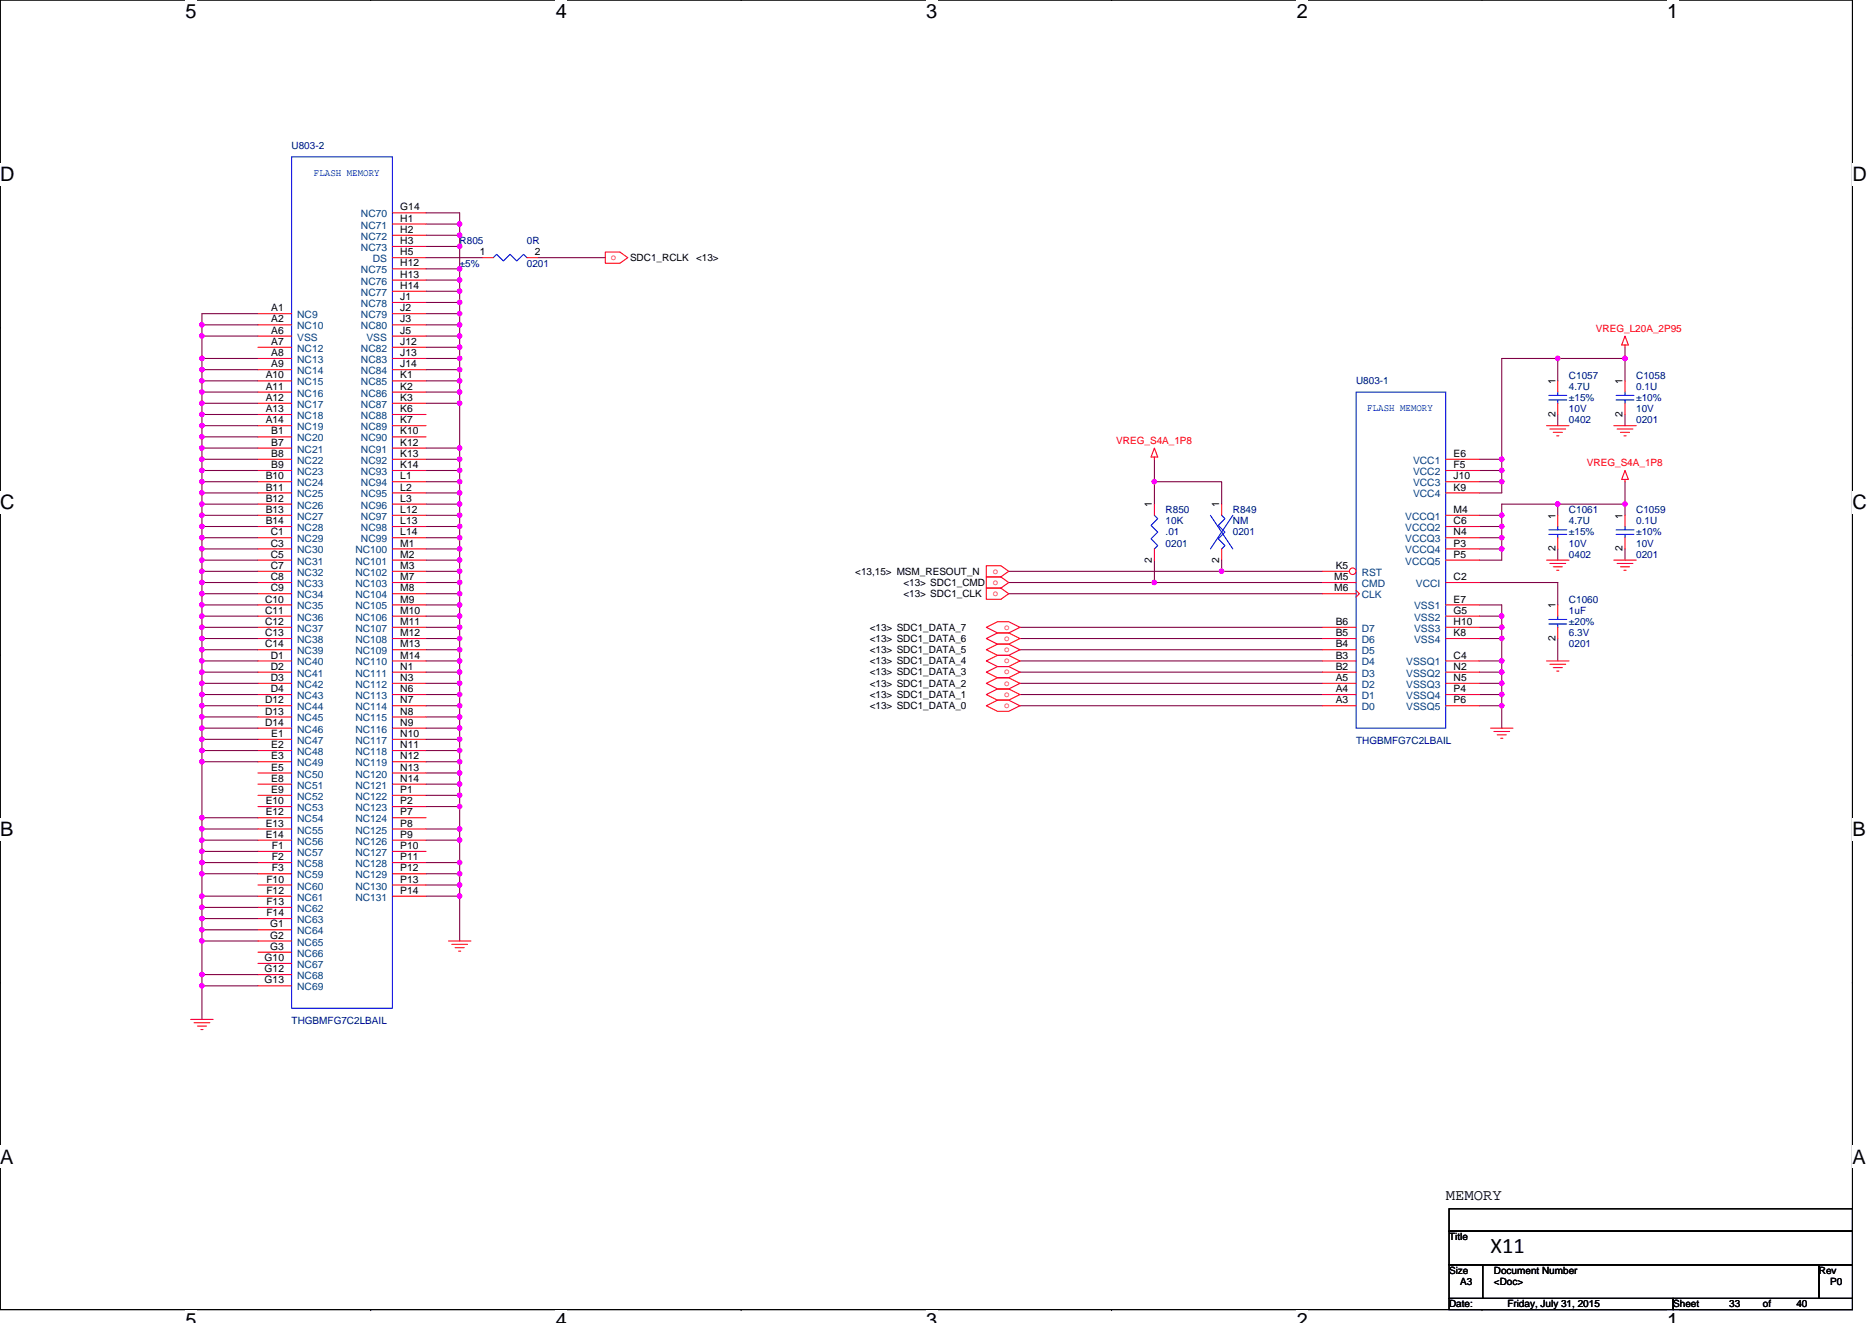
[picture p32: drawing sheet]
<svg xmlns="http://www.w3.org/2000/svg" width="297mm" height="210mm" viewBox="0 0 297 210" stroke-linecap="round" stroke-linejoin="round" font-family="sans-serif">
<defs><g id="words">
<text font-size="3.5" x="236.5" y="198.9">X11</text>
<g font-size="3.2">
<text x="29.4" y="2.8">5</text>
<text x="88.2" y="2.8">4</text>
<text x="147" y="2.8">3</text>
<text x="205.8" y="2.8">2</text>
<text x="264.5" y="2.8">1</text>
<text x="0" y="28.8">D</text>
<text x="293.9" y="28.8">D</text>
<text x="0" y="80.8">C</text>
<text x="293.9" y="80.8">C</text>
<text x="0" y="132.7">B</text>
<text x="293.9" y="132.7">B</text>
<text x="0" y="184.7">A</text>
<text x="293.9" y="184.7">A</text>
<text x="29.4" y="210.7">5</text>
<text x="88.2" y="210.7">4</text>
<text x="147" y="210.7">3</text>
<text x="205.8" y="210.7">2</text>
<text x="264.5" y="210.7">1</text>
</g>
<text font-size="2.5" x="229.4" y="190.4">MEMORY</text>
<g font-size="1.6" fill="#000080">
<text x="46.3" y="23.6">U803-2</text>
<text x="72.9" y="38.8">R805</text>
<text x="83.6" y="38.8">0R</text>
<text x="72.9" y="42.3">±5%</text>
<text x="83.6" y="42.3">0201</text>
<text x="215.2" y="61">U803-1</text>
<text x="249" y="60.1">C1057</text>
<text x="249" y="61.9">4.7U</text>
<text x="249" y="65.4">10V</text>
<text x="249" y="63.6">±15%</text>
<text x="259.6" y="60.1">C1058</text>
<text x="259.6" y="61.9">0.1U</text>
<text x="259.6" y="65.4">10V</text>
<text x="259.6" y="63.6">±10%</text>
<text x="249" y="67.2">0402</text>
<text x="259.6" y="67.2">0201</text>
<text x="185" y="81.4">R850</text>
<text x="185" y="83.2">10K</text>
<text x="195.6" y="81.4">R849</text>
<text x="195.6" y="83.2">NM</text>
<text x="249" y="81.4">C1061</text>
<text x="249" y="83.2">4.7U</text>
<text x="259.6" y="81.4">C1059</text>
<text x="259.6" y="83.2">0.1U</text>
<text x="185" y="85">.01</text>
<text x="185" y="86.8">0201</text>
<text x="195.6" y="85">0201</text>
<text x="249" y="88.5">0402</text>
<text x="249" y="86.8">10V</text>
<text x="249" y="85">±15%</text>
<text x="259.6" y="88.5">0201</text>
<text x="259.6" y="86.8">10V</text>
<text x="259.6" y="85">±10%</text>
<text x="249" y="95.7">C1060</text>
<text x="249" y="97.4">1uF</text>
<text x="249" y="101">6.3V</text>
<text x="249" y="99.2">±20%</text>
<text x="249" y="102.8">0201</text>
<text x="215.2" y="118">THGBMFG7C2LBAIL</text>
<text x="46.3" y="162.5">THGBMFG7C2LBAIL</text>
</g>
<g font-size="1.6" fill="#00f">
<text x="49.8" y="27.9">FLASH MEMORY</text>
<text x="217" y="65.3">FLASH MEMORY</text>
</g>
<g font-size="1.6" fill="#004080">
<text x="57.3" y="34.5">NC70</text>
<text x="57.3" y="36.3">NC71</text>
<text x="57.3" y="38.1">NC72</text>
<text x="57.3" y="39.8">NC73</text>
<text x="59.1" y="41.6">DS</text>
<text x="57.3" y="43.4">NC75</text>
<text x="57.3" y="45.2">NC76</text>
<text x="57.3" y="46.9">NC77</text>
<text x="47.2" y="50.5">NC9</text>
<text x="47.2" y="52.3">NC10</text>
<text x="57.3" y="48.7">NC78</text>
<text x="57.3" y="50.5">NC79</text>
<text x="57.3" y="52.3">NC80</text>
<text x="47.2" y="54.1">VSS</text>
<text x="47.2" y="55.8">NC12</text>
<text x="47.2" y="57.6">NC13</text>
<text x="47.2" y="59.4">NC14</text>
<text x="57.3" y="55.8">NC82</text>
<text x="57.3" y="57.6">NC83</text>
<text x="57.3" y="59.4">NC84</text>
<text x="58.1" y="54.1">VSS</text>
<text x="47.2" y="61.2">NC15</text>
<text x="47.2" y="62.9">NC16</text>
<text x="47.2" y="64.7">NC17</text>
<text x="57.3" y="61.2">NC85</text>
<text x="57.3" y="62.9">NC86</text>
<text x="57.3" y="64.7">NC87</text>
<text x="47.2" y="66.5">NC18</text>
<text x="47.2" y="68.3">NC19</text>
<text x="47.2" y="70.1">NC20</text>
<text x="47.2" y="71.8">NC21</text>
<text x="57.3" y="66.5">NC88</text>
<text x="57.3" y="68.3">NC89</text>
<text x="57.3" y="70.1">NC90</text>
<text x="57.3" y="71.8">NC91</text>
<text x="47.2" y="73.6">NC22</text>
<text x="47.2" y="75.4">NC23</text>
<text x="47.2" y="77.2">NC24</text>
<text x="57.3" y="73.6">NC92</text>
<text x="57.3" y="75.4">NC93</text>
<text x="57.3" y="77.2">NC94</text>
<text x="224.2" y="73.6">VCC1</text>
<text x="224.2" y="75.4">VCC2</text>
<text x="224.2" y="77.2">VCC3</text>
<text x="47.2" y="79">NC25</text>
<text x="47.2" y="80.7">NC26</text>
<text x="47.2" y="82.5">NC27</text>
<text x="57.3" y="79">NC95</text>
<text x="57.3" y="80.7">NC96</text>
<text x="57.3" y="82.5">NC97</text>
<text x="223" y="82.5">VCCQ1</text>
<text x="224.2" y="79">VCC4</text>
<text x="47.2" y="84.3">NC28</text>
<text x="47.2" y="86.1">NC29</text>
<text x="47.2" y="87.8">NC30</text>
<text x="47.2" y="89.6">NC31</text>
<text x="56.4" y="87.8">NC100</text>
<text x="56.4" y="89.6">NC101</text>
<text x="57.3" y="84.3">NC98</text>
<text x="57.3" y="86.1">NC99</text>
<text x="223" y="84.3">VCCQ2</text>
<text x="223" y="86.1">VCCQ3</text>
<text x="223" y="87.8">VCCQ4</text>
<text x="223" y="89.6">VCCQ5</text>
<text x="47.2" y="91.4">NC32</text>
<text x="47.2" y="93.2">NC33</text>
<text x="47.2" y="95">NC34</text>
<text x="56.4" y="91.4">NC102</text>
<text x="56.4" y="93.2">NC103</text>
<text x="56.4" y="95">NC104</text>
<text x="216.1" y="91.4">RST</text>
<text x="216.1" y="93.2">CMD</text>
<text x="216.1" y="95">CLK</text>
<text x="224.7" y="93.2">VCCI</text>
<text x="47.2" y="96.7">NC35</text>
<text x="47.2" y="98.5">NC36</text>
<text x="47.2" y="100.3">NC37</text>
<text x="56.4" y="96.7">NC105</text>
<text x="56.4" y="98.5">NC106</text>
<text x="56.4" y="100.3">NC107</text>
<text x="216.1" y="100.3">D7</text>
<text x="224.4" y="96.7">VSS1</text>
<text x="224.4" y="98.5">VSS2</text>
<text x="224.4" y="100.3">VSS3</text>
<text x="47.2" y="102.1">NC38</text>
<text x="47.2" y="103.8">NC39</text>
<text x="47.2" y="105.6">NC40</text>
<text x="47.2" y="107.4">NC41</text>
<text x="56.4" y="102.1">NC108</text>
<text x="56.4" y="103.8">NC109</text>
<text x="56.4" y="105.6">NC110</text>
<text x="56.4" y="107.4">NC111</text>
<text x="216.1" y="102.1">D6</text>
<text x="216.1" y="103.8">D5</text>
<text x="216.1" y="105.6">D4</text>
<text x="216.1" y="107.4">D3</text>
<text x="223.1" y="105.6">VSSQ1</text>
<text x="223.1" y="107.4">VSSQ2</text>
<text x="224.4" y="102.1">VSS4</text>
<text x="47.2" y="109.2">NC42</text>
<text x="47.2" y="111">NC43</text>
<text x="47.2" y="112.7">NC44</text>
<text x="56.4" y="109.2">NC112</text>
<text x="56.4" y="111">NC113</text>
<text x="56.4" y="112.7">NC114</text>
<text x="216.1" y="109.2">D2</text>
<text x="216.1" y="111">D1</text>
<text x="216.1" y="112.7">D0</text>
<text x="223.1" y="109.2">VSSQ3</text>
<text x="223.1" y="111">VSSQ4</text>
<text x="223.1" y="112.7">VSSQ5</text>
<text x="47.2" y="114.5">NC45</text>
<text x="47.2" y="116.3">NC46</text>
<text x="47.2" y="118.1">NC47</text>
<text x="47.2" y="119.8">NC48</text>
<text x="56.4" y="114.5">NC115</text>
<text x="56.4" y="116.3">NC116</text>
<text x="56.4" y="118.1">NC117</text>
<text x="56.4" y="119.8">NC118</text>
<text x="47.2" y="121.6">NC49</text>
<text x="47.2" y="123.4">NC50</text>
<text x="47.2" y="125.2">NC51</text>
<text x="56.4" y="121.6">NC119</text>
<text x="56.4" y="123.4">NC120</text>
<text x="56.4" y="125.2">NC121</text>
<text x="47.2" y="127">NC52</text>
<text x="47.2" y="128.7">NC53</text>
<text x="47.2" y="130.5">NC54</text>
<text x="56.4" y="127">NC122</text>
<text x="56.4" y="128.7">NC123</text>
<text x="56.4" y="130.5">NC124</text>
<text x="47.2" y="132.3">NC55</text>
<text x="47.2" y="134.1">NC56</text>
<text x="47.2" y="135.8">NC57</text>
<text x="47.2" y="137.6">NC58</text>
<text x="56.4" y="132.3">NC125</text>
<text x="56.4" y="134.1">NC126</text>
<text x="56.4" y="135.8">NC127</text>
<text x="56.4" y="137.6">NC128</text>
<text x="47.2" y="139.4">NC59</text>
<text x="47.2" y="141.2">NC60</text>
<text x="47.2" y="143">NC61</text>
<text x="56.4" y="139.4">NC129</text>
<text x="56.4" y="141.2">NC130</text>
<text x="56.4" y="143">NC131</text>
<text x="47.2" y="144.7">NC62</text>
<text x="47.2" y="146.5">NC63</text>
<text x="47.2" y="148.3">NC64</text>
<text x="47.2" y="150.1">NC65</text>
<text x="47.2" y="151.8">NC66</text>
<text x="47.2" y="153.6">NC67</text>
<text x="47.2" y="155.4">NC68</text>
<text x="47.2" y="157.2">NC69</text>
</g>
<g font-size="1.6">
<text x="63.5" y="33.4">G14</text>
<text x="63.5" y="35.2">H1</text>
<text x="63.5" y="37">H2</text>
<text x="63.5" y="38.7">H3</text>
<text x="63.5" y="40.5">H5</text>
<text x="76.1" y="40.5">1</text>
<text x="84.9" y="40.5">2</text>
<text x="100" y="41.4">SDC1_RCLK</text>
<text x="110.4" y="41.4">&lt;13&gt;</text>
<text x="63.5" y="42.3">H12</text>
<text x="63.5" y="44.1">H13</text>
<text x="63.5" y="45.8">H14</text>
<text x="63.5" y="47.6">J1</text>
<text x="43" y="49.4">A1</text>
<text x="43" y="51.2">A2</text>
<text x="43" y="53">A6</text>
<text x="63.5" y="49.4">J2</text>
<text x="63.5" y="51.2">J3</text>
<text x="63.5" y="53">J5</text>
<text x="43" y="54.7">A7</text>
<text x="43" y="56.5">A8</text>
<text x="43" y="58.3">A9</text>
<text x="63.5" y="54.7">J12</text>
<text x="63.5" y="56.5">J13</text>
<text x="63.5" y="58.3">J14</text>
<text x="42.2" y="60.1">A10</text>
<text x="42.2" y="61.8">A11</text>
<text x="42.2" y="63.6">A12</text>
<text x="42.2" y="65.4">A13</text>
<text x="63.5" y="60.1">K1</text>
<text x="63.5" y="61.8">K2</text>
<text x="63.5" y="63.6">K3</text>
<text x="63.5" y="65.4">K6</text>
<text x="246.8" y="61" transform="rotate(-90 246.8 61)">1</text>
<text x="257.5" y="61" transform="rotate(-90 257.5 61)">1</text>
<text x="42.2" y="67.2">A14</text>
<text x="43" y="69">B1</text>
<text x="43" y="70.7">B7</text>
<text x="63.5" y="67.2">K7</text>
<text x="63.5" y="69">K10</text>
<text x="63.5" y="70.7">K12</text>
<text x="246.8" y="66.2" transform="rotate(-90 246.8 66.2)">2</text>
<text x="257.5" y="66.2" transform="rotate(-90 257.5 66.2)">2</text>
<text x="42.2" y="76.1">B10</text>
<text x="42.2" y="77.9">B11</text>
<text x="43" y="72.5">B8</text>
<text x="43" y="74.3">B9</text>
<text x="63.5" y="72.5">K13</text>
<text x="63.5" y="74.3">K14</text>
<text x="63.5" y="76.1">L1</text>
<text x="63.5" y="77.9">L2</text>
<text x="230.6" y="72.5">E6</text>
<text x="230.6" y="74.3">F5</text>
<text x="230.6" y="76.1">J10</text>
<text x="230.6" y="77.9">K9</text>
<text x="42.2" y="79.6">B12</text>
<text x="42.2" y="81.4">B13</text>
<text x="42.2" y="83.2">B14</text>
<text x="63.5" y="79.6">L3</text>
<text x="63.5" y="81.4">L12</text>
<text x="63.5" y="83.2">L13</text>
<text x="182.8" y="80.5" transform="rotate(-90 182.8 80.5)">1</text>
<text x="193.5" y="80.5" transform="rotate(-90 193.5 80.5)">1</text>
<text x="230.6" y="81.4">M4</text>
<text x="230.6" y="83.2">C6</text>
<text x="246.8" y="82.3" transform="rotate(-90 246.8 82.3)">1</text>
<text x="257.5" y="82.3" transform="rotate(-90 257.5 82.3)">1</text>
<text x="43" y="85">C1</text>
<text x="43" y="86.7">C3</text>
<text x="43" y="88.5">C5</text>
<text x="63.5" y="85">L14</text>
<text x="63.5" y="86.7">M1</text>
<text x="63.5" y="88.5">M2</text>
<text x="182.8" y="89.3" transform="rotate(-90 182.8 89.3)">2</text>
<text x="193.5" y="89.3" transform="rotate(-90 193.5 89.3)">2</text>
<text x="230.6" y="85">N4</text>
<text x="230.6" y="86.7">P3</text>
<text x="230.6" y="88.5">P5</text>
<text x="246.8" y="87.5" transform="rotate(-90 246.8 87.5)">2</text>
<text x="257.5" y="87.5" transform="rotate(-90 257.5 87.5)">2</text>
<text x="42.1" y="95.6">C10</text>
<text x="43" y="90.3">C7</text>
<text x="43" y="92.1">C8</text>
<text x="43" y="93.9">C9</text>
<text x="63.5" y="90.3">M3</text>
<text x="63.5" y="92.1">M7</text>
<text x="63.5" y="93.9">M8</text>
<text x="63.5" y="95.6">M9</text>
<text x="135.7" y="91.2">&lt;13,15&gt; MSM_RESOUT_N</text>
<text x="143.3" y="94.8">&lt;13&gt; SDC1_CLK</text>
<text x="143.3" y="93">&lt;13&gt; SDC1_CMD</text>
<text x="211.7" y="92.1">M5</text>
<text x="211.7" y="93.9">M6</text>
<text x="212" y="90.3">K5</text>
<text x="230.6" y="92.1">C2</text>
<text x="230.6" y="95.6">E7</text>
<text x="42.1" y="97.4">C11</text>
<text x="42.1" y="99.2">C12</text>
<text x="42.1" y="101">C13</text>
<text x="63.5" y="97.4">M10</text>
<text x="63.5" y="99.2">M11</text>
<text x="63.5" y="101">M12</text>
<text x="138" y="101.9">&lt;13&gt; SDC1_DATA_6</text>
<text x="138" y="100.1">&lt;13&gt; SDC1_DATA_7</text>
<text x="212" y="99.2">B6</text>
<text x="212" y="101">B5</text>
<text x="230.6" y="97.4">G5</text>
<text x="230.6" y="99.2">H10</text>
<text x="230.6" y="101">K8</text>
<text x="246.8" y="101.7" transform="rotate(-90 246.8 101.7)">2</text>
<text x="246.8" y="96.5" transform="rotate(-90 246.8 96.5)">1</text>
<text x="42.1" y="102.7">C14</text>
<text x="43" y="104.5">D1</text>
<text x="43" y="106.3">D2</text>
<text x="63.5" y="102.7">M13</text>
<text x="63.5" y="104.5">M14</text>
<text x="63.5" y="106.3">N1</text>
<text x="138" y="107.2">&lt;13&gt; SDC1_DATA_3</text>
<text x="138" y="105.4">&lt;13&gt; SDC1_DATA_4</text>
<text x="138" y="103.7">&lt;13&gt; SDC1_DATA_5</text>
<text x="212" y="102.7">B4</text>
<text x="212" y="104.5">B3</text>
<text x="212" y="106.3">B2</text>
<text x="230.6" y="104.5">C4</text>
<text x="230.6" y="106.3">N2</text>
<text x="42.1" y="111.6">D12</text>
<text x="42.1" y="113.4">D13</text>
<text x="43" y="108.1">D3</text>
<text x="43" y="109.9">D4</text>
<text x="63.5" y="108.1">N3</text>
<text x="63.5" y="109.9">N6</text>
<text x="63.5" y="111.6">N7</text>
<text x="63.5" y="113.4">N8</text>
<text x="138" y="112.5">&lt;13&gt; SDC1_DATA_0</text>
<text x="138" y="110.8">&lt;13&gt; SDC1_DATA_1</text>
<text x="138" y="109">&lt;13&gt; SDC1_DATA_2</text>
<text x="212" y="108.1">A5</text>
<text x="212" y="109.9">A4</text>
<text x="212" y="111.6">A3</text>
<text x="230.6" y="108.1">N5</text>
<text x="230.6" y="109.9">P4</text>
<text x="230.6" y="111.6">P6</text>
<text x="42.1" y="115.2">D14</text>
<text x="43" y="117">E1</text>
<text x="43" y="118.7">E2</text>
<text x="63.5" y="115.2">N9</text>
<text x="63.5" y="117">N10</text>
<text x="63.5" y="118.7">N11</text>
<text x="43" y="120.5">E3</text>
<text x="43" y="122.3">E5</text>
<text x="43" y="124.1">E8</text>
<text x="43" y="125.9">E9</text>
<text x="63.5" y="120.5">N12</text>
<text x="63.5" y="122.3">N13</text>
<text x="63.5" y="124.1">N14</text>
<text x="63.5" y="125.9">P1</text>
<text x="42.2" y="127.6">E10</text>
<text x="42.2" y="129.4">E12</text>
<text x="42.2" y="131.2">E13</text>
<text x="63.5" y="127.6">P2</text>
<text x="63.5" y="129.4">P7</text>
<text x="63.5" y="131.2">P8</text>
<text x="42.2" y="133">E14</text>
<text x="43.2" y="134.7">F1</text>
<text x="43.2" y="136.5">F2</text>
<text x="63.5" y="133">P9</text>
<text x="63.5" y="134.7">P10</text>
<text x="63.5" y="136.5">P11</text>
<text x="42.3" y="140.1">F10</text>
<text x="42.3" y="141.9">F12</text>
<text x="42.3" y="143.6">F13</text>
<text x="43.2" y="138.3">F3</text>
<text x="63.5" y="138.3">P12</text>
<text x="63.5" y="140.1">P13</text>
<text x="63.5" y="141.9">P14</text>
<text x="42.3" y="145.4">F14</text>
<text x="42.9" y="147.2">G1</text>
<text x="42.9" y="149">G2</text>
<text x="42" y="152.5">G10</text>
<text x="42" y="154.3">G12</text>
<text x="42.9" y="150.7">G3</text>
<text x="42" y="156.1">G13</text>
<text x="229.9" y="196.8">Title</text>
<text x="229.9" y="202.2">Size</text>
<text x="231.7" y="203.9">A3</text>
<text x="237" y="202.2">Document Number</text>
<text x="237" y="203.9">&lt;Doc&gt;</text>
<text x="288.6" y="202.2">Rev</text>
<text x="290.4" y="203.9">P0</text>
<text x="229.9" y="207.5">Date:</text>
<text x="239.2" y="207.5">Friday, July 31, 2015</text>
<text x="265.5" y="207.5">Sheet</text>
<text x="274.4" y="207.5">33</text>
<text x="279.7" y="207.5">of</text>
<text x="285" y="207.5">40</text>
</g>
<g font-size="1.6" fill="#f00">
<text x="96.9" y="41.3">o</text>
<text x="253.2" y="52.6">VREG_L20A_2P95</text>
<text x="177.1" y="70.4">VREG_S4A_1P8</text>
<text x="251.8" y="74">VREG_S4A_1P8</text>
<text x="157.6" y="91">o</text>
<text x="157.6" y="94.6">o</text>
<text x="157.6" y="92.8">o</text>
<text x="159.3" y="101.7">o</text>
<text x="159.3" y="99.9">o</text>
<text x="159.3" y="107">o</text>
<text x="159.3" y="105.3">o</text>
<text x="159.3" y="103.5">o</text>
<text x="159.3" y="112.4">o</text>
<text x="159.3" y="110.6">o</text>
<text x="159.3" y="108.8">o</text>
</g>
</g></defs>
<path d="M0 0h293.9v207.9h-293.9z" fill="none" stroke="#000" stroke-width=".17"/>
<g fill="#fff">
<path d="M29.4 0h1.8v3.5h-1.8z"/>
<path d="M29.4 207.9h1.8v2h-1.8z"/>
</g>
<path d="M58.8 0h.1M58.8 207.9h.1" fill="none" stroke="#000" stroke-width=".17"/>
<g fill="#fff">
<path d="M88.2 0h1.8v3.5h-1.8z"/>
<path d="M88.2 207.9h1.8v2h-1.8z"/>
</g>
<path d="M117.6 0h.1M117.6 207.9h.1" fill="none" stroke="#000" stroke-width=".17"/>
<g fill="#fff">
<path d="M147 0h1.7v3.5h-1.7z"/>
<path d="M147 207.9h1.7v2h-1.7z"/>
</g>
<path d="M176.4 0h.1M176.4 207.9h.1" fill="none" stroke="#000" stroke-width=".17"/>
<g fill="#fff">
<path d="M205.8 0h1.7v3.5h-1.7z"/>
<path d="M205.8 207.9h1.7v2h-1.7z"/>
</g>
<path d="M235.2 0h.1M235.2 207.9h.1" fill="none" stroke="#000" stroke-width=".17"/>
<g fill="#fff">
<path d="M264.5 0h1.8v3.5h-1.8z"/>
<path d="M264.5 207.9h1.8v2h-1.8z"/>
<path d="M0 26h2.3v3.5h-2.3z"/>
<path d="M293.9 26h2.3v3.5h-2.3z"/>
<path d="M0 77.9h2.3v3.5h-2.3z"/>
<path d="M293.9 77.9h2.3v3.5h-2.3z"/>
</g>
<path d="M0 52h.1M293.9 52h.1" fill="none" stroke="#000" stroke-width=".17"/>
<g fill="#fff">
<path d="M0 129.9h2.1v3.5h-2.1z"/>
<path d="M293.9 129.9h2.1v3.5h-2.1z"/>
</g>
<path d="M0 103.9h.1M293.9 103.9h.1" fill="none" stroke="#000" stroke-width=".17"/>
<g fill="#fff">
<path d="M0 181.9h2.2v3.5h-2.2z"/>
<path d="M293.9 181.9h2.2v3.5h-2.2z"/>
</g>
<path d="M0 155.9h.1M293.9 155.9h.1M229.9 191.9h64v3.5h-64zM229.9 195.4h64v5.3h-64zM229.9 200.7h5.4v5.4h-5.4zM229.9 206.1h35.6v1.8h-35.6zM235.3 200.7h53.3v5.4h-53.3zM265.5 206.1h28.4v1.8h-28.4zM288.6 200.7h5.3v5.4h-5.3z" fill="none" stroke="#000" stroke-width=".17"/>
<g fill="none" stroke="#800040" stroke-width=".17">
<path d="M67.6 39.1h5.3v3.6M67.6 33.8h5.3v1.8M67.6 35.6h5.3v1.7M67.6 37.3h5.3v1.8M32 53.3v3.6M32 53.3h8.9M32 56.9h8.9M32 56.9v3.6M32 58.7h8.9M32 51.6h8.9M40.9 49.8h-8.9v3.5M67.6 58.7h5.3"/>
<path d="M67.6 56.9h5.3M67.6 55.1h5.3v3.6M67.6 48h5.3M67.6 46.2h5.3M67.6 44.4h5.3M67.6 42.7h5.3v3.5M67.6 53.3h5.3M67.6 40.9h8.9M67.6 51.6h5.3M67.6 49.8h5.3M72.9 53.3v1.8M72.9 58.7v3.5"/>
<path d="M72.9 46.2v3.6M72.9 49.8v3.5M85.4 40.9h10.7M247.2 56.9h10.6M247.2 56.9h-8.9v16M247.2 56.9v3.6M257.8 55.1v1.8M257.8 56.9v3.6M32 78.2h8.9M32 76.5h8.9M32 74.7h8.9M32 72.9h8.9"/>
<path d="M32 71.1h8.9M32 67.6h8.9M32 65.8h8.9M32 64h8.9M32 62.2h8.9M32 60.5h8.9M32 69.3h8.9M32 60.5v21.3M67.6 78.2h5.3M67.6 76.5h5.3M67.6 74.7h5.3M67.6 72.9h5.3v1.8"/>
<path d="M67.6 71.1h5.3M67.6 64h5.3v7.1M67.6 62.2h5.3M67.6 60.5h5.3M72.9 74.7v3.5M72.9 78.2v1.8M72.9 71.1v1.8M72.9 62.2v1.8M183.2 72.9v3.6M183.2 76.5h10.6v3.5M183.2 76.5v3.5M234.7 72.9h3.6"/>
<path d="M234.7 74.7h3.6M234.7 76.5h3.6M238.3 76.5v1.7h-3.6M238.3 72.9v1.8M238.3 74.7v1.8M247.2 65.8v1.8M257.8 65.8v1.8M257.8 76.5v3.5M32 99.6h8.9M32 97.8h8.9M32 96h8.9M32 94.2h8.9"/>
<path d="M32 92.5h8.9M32 88.9h8.9M32 87.1h8.9M32 85.3h8.9M32 83.6h8.9M32 81.8h8.9M32 90.7h8.9M32 81.8v21.3M32 80h8.9M67.6 92.5h5.3M67.6 90.7h5.3M67.6 88.9h5.3"/>
<path d="M67.6 87.1h5.3M67.6 85.3h5.3M67.6 83.6h5.3v3.5M67.6 80h5.3M67.6 99.6h5.3M67.6 97.8h5.3M67.6 96h5.3M67.6 94.2h5.3v1.8M67.6 81.8h5.3M72.9 96v1.8M72.9 97.8v3.5M72.9 87.1v5.4"/>
<path d="M72.9 92.5v1.7M72.9 80v3.6M160.1 92.5h23.1M160.1 94.2h49.7M160.1 90.7h33.7M161.8 99.6h48M183.2 88.9v3.6M183.2 92.5h26.6M193.8 88.9v1.8M193.8 90.7h16M234.7 81.8h3.6M234.7 83.6h3.6"/>
<path d="M234.7 85.3h3.6M234.7 87.1h3.6M234.7 96h3.6v1.8M234.7 97.8h3.6M234.7 99.6h3.6M234.7 92.5h12.5v3.5M238.3 87.1v1.8h-3.6M238.3 81.8v1.8M238.3 85.3v1.8M238.3 83.6v1.7M238.3 97.8v1.8M238.3 99.6v1.7"/>
<path d="M247.2 87.1v1.8M247.2 80h10.6M247.2 80h-8.9v1.8M247.2 80v1.8M257.8 80v1.8M257.8 87.1v1.8M32 119.1h8.9M32 101.3h8.9M32 119.1v1.8M32 117.3v1.8M32 115.6v1.7M32 113.8v1.8"/>
<path d="M32 112h8.9M32 112v1.8M32 110.2v1.8M32 108.5v1.7M32 106.7v1.8M32 117.3h8.9M32 115.6h8.9M32 113.8h8.9M32 110.2h8.9M32 108.5h8.9M32 106.7h8.9M40.9 104.9h-8.9v1.8"/>
<path d="M40.9 103.1h-8.9v1.8M67.6 112h5.3M67.6 110.2h5.3M67.6 108.5h5.3M67.6 106.7h5.3M67.6 104.9h5.3v7.1M67.6 119.1h5.3M67.6 117.3h5.3M67.6 115.6h5.3M67.6 113.8h5.3v1.8M67.6 103.1h5.3M67.6 101.3h5.3"/>
<path d="M72.9 115.6v1.7M72.9 117.3v1.8M72.9 119.1v3.6M72.9 112v1.8M72.9 101.3v3.6M161.8 110.2h48M161.8 108.5h48M161.8 106.7h48M161.8 104.9h48M161.8 103.1h48M161.8 101.3h48M161.8 112h48"/>
<path d="M234.7 101.3h3.6M234.7 104.9h3.6M234.7 106.7h3.6M234.7 108.5h3.6M234.7 110.2h3.6M234.7 112h3.6M238.3 112v3.6M238.3 108.5v1.7M238.3 106.7v1.8M238.3 104.9v1.8M238.3 101.3v3.6M238.3 110.2v1.8"/>
<path d="M247.2 101.3v3.6M32 136.9h8.9M32 138.7v3.5M32 136.9v1.8M32 135.1v1.8M32 133.3v1.8M32 131.6v1.7M32 129.8v1.8M32 120.9v8.9M32 138.7h8.9M32 135.1h8.9M32 133.3h8.9"/>
<path d="M32 131.6h8.9M32 129.8h8.9M32 120.9h8.9M67.6 133.3h5.3M67.6 122.7h5.3v5.3M67.6 138.7h5.3M67.6 136.9h5.3M67.6 131.6h5.3M67.6 128h5.3M67.6 126.2h5.3M67.6 124.5h5.3M67.6 120.9h5.3"/>
<path d="M72.9 138.7v1.8M72.9 133.3v5.4M72.9 128v3.6M72.9 131.6v1.7M32 147.6h8.9M32 149.4v5.3M32 147.6v1.8M32 145.8v1.8M32 144v1.8M32 142.2v1.8M32 149.4h8.9M32 145.8h8.9"/>
<path d="M32 144h8.9M32 142.2h8.9M40.9 156.5h-8.9v5.3M40.9 154.7h-8.9v1.8M67.6 142.2h5.3v7.2M67.6 140.5h5.3M72.9 140.5v1.7"/>
</g>
<g fill="#f0f" stroke="#f0f" stroke-width=".17">
<circle cx="238.3" cy="76.4" r=".35"/>
<circle cx="238.3" cy="72.9" r=".35"/>
<circle cx="238.3" cy="74.7" r=".35"/>
<circle cx="257.8" cy="56.9" r=".35"/>
<circle cx="247.2" cy="56.9" r=".35"/>
<circle cx="247.2" cy="80" r=".35"/>
<circle cx="238.3" cy="81.8" r=".35"/>
<circle cx="72.9" cy="55.1" r=".35"/>
<circle cx="238.3" cy="87.1" r=".35"/>
<circle cx="238.3" cy="85.3" r=".35"/>
<circle cx="238.3" cy="83.6" r=".35"/>
<circle cx="238.3" cy="110.2" r=".35"/>
<circle cx="238.3" cy="108.4" r=".35"/>
<circle cx="238.3" cy="106.7" r=".35"/>
<circle cx="257.8" cy="80" r=".35"/>
<circle cx="183.2" cy="76.4" r=".35"/>
<circle cx="183.2" cy="92.4" r=".35"/>
<circle cx="193.8" cy="90.7" r=".35"/>
<circle cx="238.3" cy="112" r=".35"/>
<circle cx="238.3" cy="97.8" r=".35"/>
<circle cx="238.3" cy="99.6" r=".35"/>
<circle cx="238.3" cy="104.9" r=".35"/>
<circle cx="238.3" cy="101.3" r=".35"/>
<circle cx="32" cy="154.7" r=".35"/>
<circle cx="32" cy="156.5" r=".35"/>
<circle cx="32" cy="149.3" r=".35"/>
<circle cx="32" cy="147.6" r=".35"/>
<circle cx="32" cy="145.8" r=".35"/>
<circle cx="32" cy="144" r=".35"/>
<circle cx="32" cy="142.2" r=".35"/>
<circle cx="32" cy="138.7" r=".35"/>
<circle cx="32" cy="136.9" r=".35"/>
<circle cx="32" cy="135.1" r=".35"/>
<circle cx="32" cy="133.3" r=".35"/>
<circle cx="32" cy="131.6" r=".35"/>
<circle cx="32" cy="129.8" r=".35"/>
<circle cx="32" cy="120.9" r=".35"/>
<circle cx="32" cy="119.1" r=".35"/>
<circle cx="32" cy="117.3" r=".35"/>
<circle cx="32" cy="115.6" r=".35"/>
<circle cx="32" cy="113.8" r=".35"/>
<circle cx="32" cy="112" r=".35"/>
<circle cx="32" cy="110.2" r=".35"/>
<circle cx="32" cy="108.4" r=".35"/>
<circle cx="32" cy="106.7" r=".35"/>
<circle cx="32" cy="103.1" r=".35"/>
<circle cx="32" cy="104.9" r=".35"/>
<circle cx="32" cy="101.3" r=".35"/>
<circle cx="32" cy="99.6" r=".35"/>
<circle cx="32" cy="97.8" r=".35"/>
<circle cx="32" cy="96" r=".35"/>
<circle cx="32" cy="94.2" r=".35"/>
<circle cx="32" cy="92.4" r=".35"/>
<circle cx="32" cy="90.7" r=".35"/>
<circle cx="32" cy="88.9" r=".35"/>
<circle cx="32" cy="87.1" r=".35"/>
<circle cx="32" cy="85.3" r=".35"/>
<circle cx="32" cy="83.6" r=".35"/>
<circle cx="32" cy="81.8" r=".35"/>
<circle cx="32" cy="80" r=".35"/>
<circle cx="32" cy="78.2" r=".35"/>
<circle cx="32" cy="76.4" r=".35"/>
<circle cx="32" cy="74.7" r=".35"/>
<circle cx="32" cy="72.9" r=".35"/>
<circle cx="32" cy="71.1" r=".35"/>
<circle cx="32" cy="69.3" r=".35"/>
<circle cx="32" cy="67.6" r=".35"/>
<circle cx="32" cy="65.8" r=".35"/>
<circle cx="32" cy="64" r=".35"/>
<circle cx="32" cy="62.2" r=".35"/>
<circle cx="32" cy="60.4" r=".35"/>
<circle cx="32" cy="58.7" r=".35"/>
<circle cx="32" cy="56.9" r=".35"/>
<circle cx="32" cy="51.5" r=".35"/>
<circle cx="32" cy="53.3" r=".35"/>
<circle cx="72.9" cy="142.2" r=".35"/>
<circle cx="72.9" cy="140.4" r=".35"/>
<circle cx="72.9" cy="138.7" r=".35"/>
<circle cx="72.9" cy="136.9" r=".35"/>
<circle cx="72.9" cy="133.3" r=".35"/>
<circle cx="72.9" cy="124.4" r=".35"/>
<circle cx="72.9" cy="126.2" r=".35"/>
<circle cx="72.9" cy="128" r=".35"/>
<circle cx="72.9" cy="131.6" r=".35"/>
<circle cx="72.9" cy="113.8" r=".35"/>
<circle cx="72.9" cy="115.6" r=".35"/>
<circle cx="72.9" cy="117.3" r=".35"/>
<circle cx="72.9" cy="119.1" r=".35"/>
<circle cx="72.9" cy="120.9" r=".35"/>
<circle cx="72.9" cy="122.7" r=".35"/>
<circle cx="72.9" cy="108.4" r=".35"/>
<circle cx="72.9" cy="106.7" r=".35"/>
<circle cx="72.9" cy="110.2" r=".35"/>
<circle cx="72.9" cy="112" r=".35"/>
<circle cx="72.9" cy="94.2" r=".35"/>
<circle cx="72.9" cy="96" r=".35"/>
<circle cx="72.9" cy="97.8" r=".35"/>
<circle cx="72.9" cy="99.6" r=".35"/>
<circle cx="72.9" cy="101.3" r=".35"/>
<circle cx="72.9" cy="103.1" r=".35"/>
<circle cx="72.9" cy="104.9" r=".35"/>
<circle cx="72.9" cy="88.9" r=".35"/>
<circle cx="72.9" cy="85.3" r=".35"/>
<circle cx="72.9" cy="87.1" r=".35"/>
<circle cx="72.9" cy="90.7" r=".35"/>
<circle cx="72.9" cy="92.4" r=".35"/>
<circle cx="72.9" cy="81.8" r=".35"/>
<circle cx="72.9" cy="74.7" r=".35"/>
<circle cx="72.9" cy="72.9" r=".35"/>
<circle cx="72.9" cy="76.4" r=".35"/>
<circle cx="72.9" cy="78.2" r=".35"/>
<circle cx="72.9" cy="80" r=".35"/>
<circle cx="72.9" cy="83.6" r=".35"/>
<circle cx="72.9" cy="64" r=".35"/>
<circle cx="72.9" cy="71.1" r=".35"/>
<circle cx="72.9" cy="60.4" r=".35"/>
<circle cx="72.9" cy="56.9" r=".35"/>
<circle cx="72.9" cy="58.7" r=".35"/>
<circle cx="72.9" cy="62.2" r=".35"/>
<circle cx="72.9" cy="49.8" r=".35"/>
<circle cx="72.9" cy="46.2" r=".35"/>
<circle cx="72.9" cy="44.4" r=".35"/>
<circle cx="72.9" cy="48" r=".35"/>
<circle cx="72.9" cy="51.5" r=".35"/>
<circle cx="72.9" cy="53.3" r=".35"/>
<circle cx="72.9" cy="35.5" r=".35"/>
<circle cx="72.9" cy="37.3" r=".35"/>
<circle cx="72.9" cy="39.1" r=".35"/>
<circle cx="72.9" cy="42.7" r=".35"/>
</g>
<g fill="none" stroke="#f00" stroke-width=".17">
<path d="M96.1 40h2.3l1.2 .9-1.2 .9h-2.3zM257.8 53.3l.6 1.5h-1.1zM257.8 54.8v.3M183.2 72.5v.4M183.2 71.1l.5 1.4h-1.1zM229.4 72.9h5.3M229.4 74.7h5.3M229.4 76.5h5.3M229.4 78.2h5.3M245.4 67.6h3.6M245.9 68.1h2.5M246.5 68.6h1.4"/>
<path d="M247 69.2h.4M256.1 67.6h3.5M256.6 68.1h2.5M257.1 68.6h1.5M257.7 69.2h.3M257.8 74.7l.6 1.4h-1.1zM257.8 76.1v.4M156.5 89.8h2.3l1.3 .9-1.3 .9h-2.3zM156.5 93.3h2.3l1.3 .9-1.3 .9h-2.3zM156.5 99.6l1.8-.9h1.8l1.7 .9-1.7 .9h-1.8zM158.8 91.6h-2.3v1.7h2.3M158.8 91.6l1.3 .9-1.3 .8"/>
<path d="M229.4 81.8h5.3M229.4 83.6h5.3M229.4 85.3h5.3M229.4 87.1h5.3M229.4 88.9h5.3M229.4 92.5h5.3M229.4 96h5.3M229.4 97.8h5.3M229.4 99.6h5.3M245.4 88.9h3.6M245.9 89.4h2.5M246.5 90h1.4"/>
<path d="M247 90.5h.4M247.2 96v1.8M247.2 99.6v1.7M256.1 88.9h3.5M256.6 89.4h2.5M257.1 90h1.5M257.7 90.5h.3M156.5 112l1.8-.9h1.8l1.7 .9-1.7 .9h-1.8zM156.5 110.2l1.8-.9h1.8l1.7 .9-1.7 .9h-1.8zM156.5 108.5l1.8-.9h1.8l1.7 .9-1.7 .8h-1.8zM156.5 106.7l1.8-.9h1.8l1.7 .9-1.7 .9h-1.8zM156.5 104.9l1.8-.9h1.8l1.7 .9-1.7 .9h-1.8z"/>
<path d="M156.5 103.1l1.8-.9h1.8l1.7 .9-1.7 .9h-1.8zM156.5 101.3l1.8-.8h1.8l1.7 .8-1.7 .9h-1.8zM229.4 101.3h5.3M229.4 104.9h5.3M229.4 106.7h5.3M229.4 108.5h5.3M229.4 110.2h5.3M229.4 112h5.3M236.5 115.6h3.6M237 116.1h2.5M237.6 116.6h1.4M238.1 117.2h.4"/>
<path d="M245.4 104.9h3.6M245.9 105.4h2.5M246.5 106h1.4M247 106.5h.4M71.2 149.4h3.5M71.7 149.9h2.5M72.2 150.4h1.5M72.8 151h.3M30.3 161.8h3.5M30.8 162.3h2.5M31.3 162.9h1.5M31.9 163.4h.3"/>
</g>
<path d="M215.2 62.2h14.2v53.4h-14.2zM245.8 98.3h2.8M245.8 99h2.8M247.2 97.8v.5M247.2 99v.6" fill="none" stroke="#00f" stroke-width=".17"/>
<circle cx="214.6" cy="90.7" r=".52" fill="#fff" stroke="#f00" stroke-width=".17"/>
<g fill="none" stroke="#f00" stroke-width=".17">
<path d="M62.3 33.8h5.3M62.3 35.6h5.3M62.3 37.3h5.3M62.3 39.1h5.3M40.9 49.8h5.4M40.9 51.6h5.4M40.9 53.3h5.4M40.9 55.1h5.4M40.9 56.9h5.4M40.9 58.7h5.4M62.3 40.9h5.3M62.3 42.7h5.3"/>
<path d="M62.3 44.4h5.3M62.3 46.2h5.3M62.3 48h5.3M62.3 49.8h5.3M62.3 51.6h5.3M62.3 53.3h5.3M62.3 55.1h5.3M62.3 56.9h5.3M62.3 58.7h5.3M76.5 40.9h1.8M83.6 40.9h1.8M40.9 60.5h5.4"/>
<path d="M40.9 62.2h5.4M40.9 64h5.4M40.9 65.8h5.4M40.9 67.6h5.4M40.9 69.3h5.4M40.9 71.1h5.4M40.9 72.9h5.4M40.9 74.7h5.4M40.9 76.5h5.4M40.9 78.2h5.4M62.3 60.5h5.3M62.3 62.2h5.3"/>
<path d="M62.3 64h5.3M62.3 65.8h5.3M62.3 67.6h5.3M62.3 69.3h5.3M62.3 71.1h5.3M62.3 72.9h5.3M62.3 74.7h5.3M62.3 76.5h5.3M62.3 78.2h5.3M247.2 60.5v1.7M247.2 64v1.8M257.8 60.5v1.7"/>
<path d="M257.8 64v1.8M40.9 80h5.4M40.9 81.8h5.4M40.9 83.6h5.4M40.9 85.3h5.4M40.9 87.1h5.4M40.9 88.9h5.4M40.9 90.7h5.4M40.9 92.5h5.4M40.9 94.2h5.4M40.9 96h5.4M40.9 97.8h5.4"/>
<path d="M40.9 99.6h5.4M62.3 80h5.3M62.3 81.8h5.3M62.3 83.6h5.3M62.3 85.3h5.3M62.3 87.1h5.3M62.3 88.9h5.3M62.3 90.7h5.3M62.3 92.5h5.3M62.3 94.2h5.3M62.3 96h5.3M62.3 97.8h5.3"/>
<path d="M62.3 99.6h5.3M183.2 80v1.8M183.2 87.1v1.8M193.8 80v1.8M193.8 87.1v1.8M209.8 90.7h4.3M209.8 92.5h5.4M209.8 94.2h5.4M209.8 99.6h5.4M215.2 93.7l.5 .5-.5 .6M247.2 81.8v1.8M247.2 85.3v1.8"/>
<path d="M257.8 81.8v1.8M257.8 85.3v1.8M40.9 101.3h5.4M40.9 103.1h5.4M40.9 104.9h5.4M40.9 106.7h5.4M40.9 108.5h5.4M40.9 110.2h5.4M40.9 112h5.4M40.9 113.8h5.4M40.9 115.6h5.4M40.9 117.3h5.4"/>
<path d="M40.9 119.1h5.4M62.3 101.3h5.3M62.3 103.1h5.3M62.3 104.9h5.3M62.3 106.7h5.3M62.3 108.5h5.3M62.3 110.2h5.3M62.3 112h5.3M62.3 113.8h5.3M62.3 115.6h5.3M62.3 117.3h5.3M62.3 119.1h5.3"/>
<path d="M209.8 101.3h5.4M209.8 103.1h5.4M209.8 104.9h5.4M209.8 106.7h5.4M209.8 108.5h5.4M209.8 110.2h5.4M209.8 112h5.4M40.9 120.9h5.4M40.9 122.7h5.4M40.9 124.5h5.4M40.9 126.2h5.4M40.9 128h5.4"/>
<path d="M40.9 129.8h5.4M40.9 131.6h5.4M40.9 133.3h5.4M40.9 135.1h5.4M40.9 136.9h5.4M40.9 138.7h5.4M62.3 120.9h5.3M62.3 122.7h5.3M62.3 124.5h5.3M62.3 126.2h5.3M62.3 128h5.3M62.3 129.8h5.3"/>
<path d="M62.3 131.6h5.3M62.3 133.3h5.3M62.3 135.1h5.3M62.3 136.9h5.3M62.3 138.7h5.3M40.9 140.5h5.4M40.9 142.2h5.4M40.9 144h5.4M40.9 145.8h5.4M40.9 147.6h5.4M40.9 149.4h5.4M40.9 151.1h5.4"/>
<path d="M40.9 152.9h5.4M40.9 154.7h5.4M40.9 156.5h5.4M62.3 140.5h5.3M62.3 142.2h5.3"/>
</g>
<g fill="none" stroke="#00f" stroke-width=".17">
<path d="M46.3 24.9h16v135.1h-16zM78.3 40.9l.5-.5 1.1 1 1-1 1.1 1 1.1-1 .5 .5M245.8 62.8h2.8M245.8 63.5h2.8M247.2 62.2v.6M247.2 63.5v.5M256.4 62.8h2.9M256.4 63.5h2.9M257.8 62.2v.6M257.8 63.5v.5M183.2 81.8l.5 .5-1.1 1.1 1.1 1.1-1.1 1 1.1 1.1-.5 .5M192.1 81.8l3.5 5.3"/>
<path d="M193.8 81.8l.6 .5-1.1 1.1 1.1 1.1-1.1 1 1.1 1.1-.6 .5M195.6 81.8l-3.5 5.3M245.8 84.1h2.8M245.8 84.8h2.8M247.2 83.6v.5M247.2 84.8v.5M256.4 84.1h2.9M256.4 84.8h2.9M257.8 83.6v.5M257.8 84.8v.5"/>
</g>
<g fill="#f0f" stroke="#f0f" stroke-width=".17">
<circle cx="238.3" cy="76.4" r=".35"/>
<circle cx="238.3" cy="72.9" r=".35"/>
<circle cx="238.3" cy="74.7" r=".35"/>
<circle cx="257.8" cy="56.9" r=".35"/>
<circle cx="247.2" cy="56.9" r=".35"/>
<circle cx="247.2" cy="80" r=".35"/>
<circle cx="238.3" cy="81.8" r=".35"/>
<circle cx="72.9" cy="55.1" r=".35"/>
<circle cx="238.3" cy="87.1" r=".35"/>
<circle cx="238.3" cy="85.3" r=".35"/>
<circle cx="238.3" cy="83.6" r=".35"/>
<circle cx="238.3" cy="110.2" r=".35"/>
<circle cx="238.3" cy="108.4" r=".35"/>
<circle cx="238.3" cy="106.7" r=".35"/>
<circle cx="257.8" cy="80" r=".35"/>
<circle cx="183.2" cy="76.4" r=".35"/>
<circle cx="183.2" cy="92.4" r=".35"/>
<circle cx="193.8" cy="90.7" r=".35"/>
<circle cx="238.3" cy="112" r=".35"/>
<circle cx="238.3" cy="97.8" r=".35"/>
<circle cx="238.3" cy="99.6" r=".35"/>
<circle cx="238.3" cy="104.9" r=".35"/>
<circle cx="238.3" cy="101.3" r=".35"/>
<circle cx="32" cy="154.7" r=".35"/>
<circle cx="32" cy="156.5" r=".35"/>
<circle cx="32" cy="149.3" r=".35"/>
<circle cx="32" cy="147.6" r=".35"/>
<circle cx="32" cy="145.8" r=".35"/>
<circle cx="32" cy="144" r=".35"/>
<circle cx="32" cy="142.2" r=".35"/>
<circle cx="32" cy="138.7" r=".35"/>
<circle cx="32" cy="136.9" r=".35"/>
<circle cx="32" cy="135.1" r=".35"/>
<circle cx="32" cy="133.3" r=".35"/>
<circle cx="32" cy="131.6" r=".35"/>
<circle cx="32" cy="129.8" r=".35"/>
<circle cx="32" cy="120.9" r=".35"/>
<circle cx="32" cy="119.1" r=".35"/>
<circle cx="32" cy="117.3" r=".35"/>
<circle cx="32" cy="115.6" r=".35"/>
<circle cx="32" cy="113.8" r=".35"/>
<circle cx="32" cy="112" r=".35"/>
<circle cx="32" cy="110.2" r=".35"/>
<circle cx="32" cy="108.4" r=".35"/>
<circle cx="32" cy="106.7" r=".35"/>
<circle cx="32" cy="103.1" r=".35"/>
<circle cx="32" cy="104.9" r=".35"/>
<circle cx="32" cy="101.3" r=".35"/>
<circle cx="32" cy="99.6" r=".35"/>
<circle cx="32" cy="97.8" r=".35"/>
<circle cx="32" cy="96" r=".35"/>
<circle cx="32" cy="94.2" r=".35"/>
<circle cx="32" cy="92.4" r=".35"/>
<circle cx="32" cy="90.7" r=".35"/>
<circle cx="32" cy="88.9" r=".35"/>
<circle cx="32" cy="87.1" r=".35"/>
<circle cx="32" cy="85.3" r=".35"/>
<circle cx="32" cy="83.6" r=".35"/>
<circle cx="32" cy="81.8" r=".35"/>
<circle cx="32" cy="80" r=".35"/>
<circle cx="32" cy="78.2" r=".35"/>
<circle cx="32" cy="76.4" r=".35"/>
<circle cx="32" cy="74.7" r=".35"/>
<circle cx="32" cy="72.9" r=".35"/>
<circle cx="32" cy="71.1" r=".35"/>
<circle cx="32" cy="69.3" r=".35"/>
<circle cx="32" cy="67.6" r=".35"/>
<circle cx="32" cy="65.8" r=".35"/>
<circle cx="32" cy="64" r=".35"/>
<circle cx="32" cy="62.2" r=".35"/>
<circle cx="32" cy="60.4" r=".35"/>
<circle cx="32" cy="58.7" r=".35"/>
<circle cx="32" cy="56.9" r=".35"/>
<circle cx="32" cy="51.5" r=".35"/>
<circle cx="32" cy="53.3" r=".35"/>
<circle cx="72.9" cy="142.2" r=".35"/>
<circle cx="72.9" cy="140.4" r=".35"/>
<circle cx="72.9" cy="138.7" r=".35"/>
<circle cx="72.9" cy="136.9" r=".35"/>
<circle cx="72.9" cy="133.3" r=".35"/>
<circle cx="72.9" cy="124.4" r=".35"/>
<circle cx="72.9" cy="126.2" r=".35"/>
<circle cx="72.9" cy="128" r=".35"/>
<circle cx="72.9" cy="131.6" r=".35"/>
<circle cx="72.9" cy="113.8" r=".35"/>
<circle cx="72.9" cy="115.6" r=".35"/>
<circle cx="72.9" cy="117.3" r=".35"/>
<circle cx="72.9" cy="119.1" r=".35"/>
<circle cx="72.9" cy="120.9" r=".35"/>
<circle cx="72.9" cy="122.7" r=".35"/>
<circle cx="72.9" cy="108.4" r=".35"/>
<circle cx="72.9" cy="106.7" r=".35"/>
<circle cx="72.9" cy="110.2" r=".35"/>
<circle cx="72.9" cy="112" r=".35"/>
<circle cx="72.9" cy="94.2" r=".35"/>
<circle cx="72.9" cy="96" r=".35"/>
<circle cx="72.9" cy="97.8" r=".35"/>
<circle cx="72.9" cy="99.6" r=".35"/>
<circle cx="72.9" cy="101.3" r=".35"/>
<circle cx="72.9" cy="103.1" r=".35"/>
<circle cx="72.9" cy="104.9" r=".35"/>
<circle cx="72.9" cy="88.9" r=".35"/>
<circle cx="72.9" cy="85.3" r=".35"/>
<circle cx="72.9" cy="87.1" r=".35"/>
<circle cx="72.9" cy="90.7" r=".35"/>
<circle cx="72.9" cy="92.4" r=".35"/>
<circle cx="72.9" cy="81.8" r=".35"/>
<circle cx="72.9" cy="74.7" r=".35"/>
<circle cx="72.9" cy="72.9" r=".35"/>
<circle cx="72.9" cy="76.4" r=".35"/>
<circle cx="72.9" cy="78.2" r=".35"/>
<circle cx="72.9" cy="80" r=".35"/>
<circle cx="72.9" cy="83.6" r=".35"/>
<circle cx="72.9" cy="64" r=".35"/>
<circle cx="72.9" cy="71.1" r=".35"/>
<circle cx="72.9" cy="60.4" r=".35"/>
<circle cx="72.9" cy="56.9" r=".35"/>
<circle cx="72.9" cy="58.7" r=".35"/>
<circle cx="72.9" cy="62.2" r=".35"/>
<circle cx="72.9" cy="49.8" r=".35"/>
<circle cx="72.9" cy="46.2" r=".35"/>
<circle cx="72.9" cy="44.4" r=".35"/>
<circle cx="72.9" cy="48" r=".35"/>
<circle cx="72.9" cy="51.5" r=".35"/>
<circle cx="72.9" cy="53.3" r=".35"/>
<circle cx="72.9" cy="35.5" r=".35"/>
<circle cx="72.9" cy="37.3" r=".35"/>
<circle cx="72.9" cy="39.1" r=".35"/>
<circle cx="72.9" cy="42.7" r=".35"/>
</g>
<use href="#words"/>
</svg>
